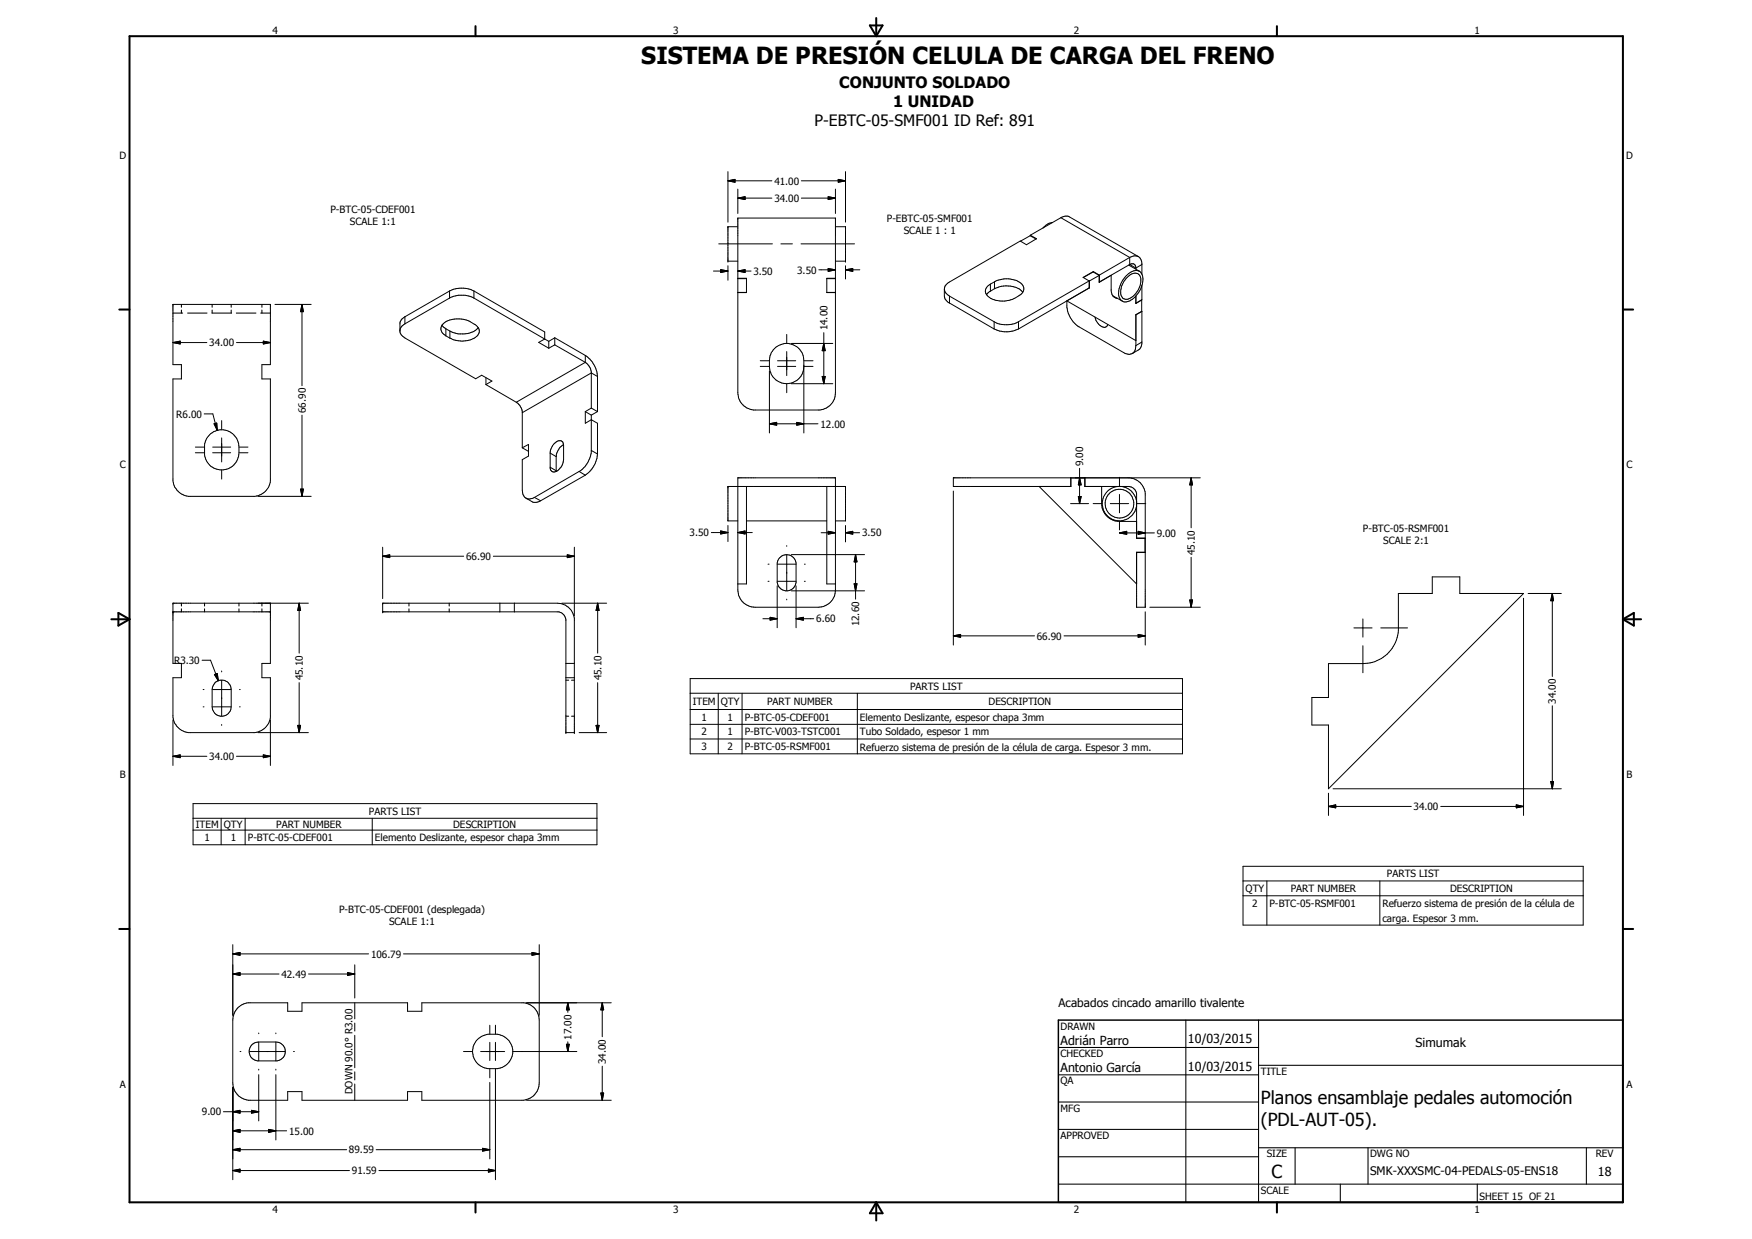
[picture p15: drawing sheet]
<svg xmlns="http://www.w3.org/2000/svg" width="420mm" height="297mm" viewBox="0 0 420 297" stroke-linecap="round" stroke-linejoin="round" font-family="sans-serif">
<defs><g id="words">
<text font-size="5.7" x="153.8" y="15.3">SISTEMA DE PRESIÓN CELULA DE CARGA DEL FRENO</text>
<g font-size="4.3">
<text x="302.4" y="264.8">Planos ensamblaje pedales automoción</text>
<text x="302.4" y="269.9">(PDL-AUT-05).</text>
<text x="304.9" y="282.4">C</text>
</g>
<g font-size="3.8">
<text x="201.3" y="21.2">CONJUNTO SOLDADO</text>
<text x="214.2" y="25.7">1 UNIDAD</text>
<text x="195.3" y="30.3">P-EBTC-05-SMF001 ID Ref: 891</text>
</g>
<g font-size="3">
<text x="254.3" y="250.6">Adrián Parro</text>
<text x="284.9" y="250.1">10/03/2015</text>
<text x="339.5" y="251.1">Simumak</text>
<text x="254.3" y="257.1">Antonio García</text>
<text x="284.9" y="256.7">10/03/2015</text>
<text x="383.2" y="281.9">18</text>
</g>
<g font-size="2.8">
<text x="253.9" y="241.5">Acabados cincado amarillo tivalente</text>
<text x="328.6" y="281.8">SMK-XXXSMC-04-PEDALS-05-ENS18</text>
</g>
<g font-size="2.4">
<text x="65.4" y="8">4</text>
<text x="161.4" y="8">3</text>
<text x="257.5" y="8">2</text>
<text x="353.6" y="8">1</text>
<text x="28.7" y="38">D</text>
<text x="390" y="38">D</text>
<text x="185.7" y="44.2">41.00</text>
<text x="79.2" y="51">P-BTC-05-CDEF001</text>
<text x="83.9" y="53.9">SCALE 1:1</text>
<text x="185.7" y="48.4">34.00</text>
<text x="212.7" y="53.3">P-EBTC-05-SMF001</text>
<text x="216.7" y="56.1">SCALE 1 : 1</text>
<text x="180.7" y="65.9">3.50</text>
<text x="191.2" y="65.6">3.50</text>
<text x="50.2" y="83">34.00</text>
<text x="198.4" y="79.2" transform="rotate(-90 198.4 79.2)">14.00</text>
<text x="42.3" y="100.1">R6.00</text>
<text x="73.4" y="99" transform="rotate(-90 73.4 99)">66.90</text>
<text x="196.8" y="102.5">12.00</text>
<text x="28.8" y="112.2">C</text>
<text x="259.8" y="111.8" transform="rotate(-90 259.8 111.8)">9.00</text>
<text x="390" y="112.2">C</text>
<text x="165.4" y="128.6">3.50</text>
<text x="206.7" y="128.6">3.50</text>
<text x="277.4" y="128.7">9.00</text>
<text x="326.8" y="127.5">P-BTC-05-RSMF001</text>
<text x="331.7" y="130.4">SCALE 2:1</text>
<text x="111.8" y="134.2">66.90</text>
<text x="286.5" y="133.1" transform="rotate(-90 286.5 133.1)">45.10</text>
<text x="195.7" y="149.2">6.60</text>
<text x="206.1" y="150.2" transform="rotate(-90 206.1 150.2)">12.60</text>
<text x="248.7" y="153.3">66.90</text>
<text x="41.8" y="159.2">R3.30</text>
<text x="72.6" y="163.1" transform="rotate(-90 72.6 163.1)">45.10</text>
<text x="144.2" y="163.1" transform="rotate(-90 144.2 163.1)">45.10</text>
<text x="218.3" y="165.4">PARTS LIST</text>
<text x="166.1" y="169">ITEM</text>
<text x="168.2" y="172.8">1</text>
<text x="172.8" y="169.1">QTY</text>
<text x="174.4" y="172.8">1</text>
<text x="178.6" y="172.8">P-BTC-05-CDEF001</text>
<text x="184" y="169">PART NUMBER</text>
<text x="206.2" y="172.8">Elemento Deslizante, espesor chapa 3mm</text>
<text x="237.1" y="169.1">DESCRIPTION</text>
<text x="373.1" y="168.7" transform="rotate(-90 373.1 168.7)">34.00</text>
<text x="168.2" y="176.3">2</text>
<text x="168.2" y="179.8">3</text>
<text x="174.4" y="176.3">1</text>
<text x="174.4" y="179.8">2</text>
<text x="178.6" y="176.3">P-BTC-V003-TSTC001</text>
<text x="178.6" y="179.8">P-BTC-05-RSMF001</text>
<text x="206.2" y="176.3">Tubo Soldado, espesor 1 mm</text>
<text x="206.2" y="180">Refuerzo sistema de presión de la célula de carga. Espesor 3 mm.</text>
<text x="50.2" y="182.2">34.00</text>
<text x="28.8" y="186.5">B</text>
<text x="390.1" y="186.5">B</text>
<text x="88.5" y="195.3">PARTS LIST</text>
<text x="339" y="194.2">34.00</text>
<text x="47" y="198.5">ITEM</text>
<text x="49.1" y="201.6">1</text>
<text x="53.7" y="198.5">QTY</text>
<text x="55.3" y="201.6">1</text>
<text x="59.4" y="201.7">P-BTC-05-CDEF001</text>
<text x="66.2" y="198.5">PART NUMBER</text>
<text x="89.9" y="201.7">Elemento Deslizante, espesor chapa 3mm</text>
<text x="108.7" y="198.5">DESCRIPTION</text>
<text x="298.7" y="213.9">QTY</text>
<text x="309.5" y="213.9">PART NUMBER</text>
<text x="332.6" y="210.4">PARTS LIST</text>
<text x="347.8" y="213.9">DESCRIPTION</text>
<text x="81.3" y="219">P-BTC-05-CDEF001 (desplegada)</text>
<text x="93.3" y="221.9">SCALE 1:1</text>
<text x="300.3" y="217.4">2</text>
<text x="304.4" y="217.4">P-BTC-05-RSMF001</text>
<text x="331.5" y="217.5">Refuerzo sistema de presión de la célula de</text>
<text x="331.5" y="221">carga. Espesor 3 mm.</text>
<text x="89" y="229.6">106.79</text>
<text x="67.5" y="234.4">42.49</text>
<text x="137.1" y="249.2" transform="rotate(-90 137.1 249.2)">17.00</text>
<text x="254.3" y="246.8">DRAWN</text>
<text x="145.3" y="255.1" transform="rotate(-90 145.3 255.1)">34.00</text>
<text x="254.3" y="253.4">CHECKED</text>
<text x="302.4" y="257.7">TITLE</text>
<text x="28.8" y="260.7">A</text>
<text x="84.5" y="262.4" transform="rotate(-90 84.5 262.4)">DOWN 90.0° R3.00</text>
<text x="254.3" y="260">QA</text>
<text x="390" y="260.7">A</text>
<text x="48.4" y="267.4">9.00</text>
<text x="254.3" y="266.5">MFG</text>
<text x="69.3" y="272">15.00</text>
<text x="254.3" y="273.1">APPROVED</text>
<text x="83.7" y="276.5">89.59</text>
<text x="84.4" y="281.5">91.59</text>
<text x="303.8" y="277.5">SIZE</text>
<text x="328.6" y="277.5">DWG NO</text>
<text x="382.7" y="277.4">REV</text>
<text x="302.4" y="286.2">SCALE</text>
<text x="354.8" y="287.7">SHEET 15 OF 21</text>
<text x="65.4" y="290.7">4</text>
<text x="161.4" y="290.7">3</text>
<text x="257.5" y="290.7">2</text>
<text x="353.6" y="290.7">1</text>
</g>
</g></defs>
<g fill="none" stroke="#000" stroke-width=".24">
<path d="M172.4 58.5h12.8M174.6 43.3l1.7-.3v.7zM174.6 54.4h.1M174.6 41.1v12.2M174.6 54.4v8.2M174.6 54.4h2.3M174.6 43.3h10.5M176.9 47.5l1.8-.3v.6zM176.9 45.3v5.9M176.9 52.3h23.5v41.8a4.2 4.2 0 0 1-3.8 4.2h-15.9a4.2 4.2 0 0 1-3.8-4.2zM176.9 47.5h8.2M187.3 58.5h2.7"/>
<path d="M192.1 58.5h12.8M192.2 47.5h8.2M192.2 43.3h10.6M198.6 47.2l1.8 .3-1.8 .3zM200.4 45.3v5.9M200.4 54.4h2.4M201 43l1.8 .3-1.8 .4zM202.8 54.4h.1M202.8 41.1v12.2M202.8 54.4v8.2M247 56.5l1.5 .8M247 56.5l-2.3 1.3"/>
<path d="M247.1 56.4l1.5 .8-2.4 1.5-1.5-.9-17.3 10-.8 .8-.1 .7M247.1 56.4v.1M252.4 53.3a3.3 3.3 0 0 0-2.3 1.4M254.4 52.2l-7.3 4.2M254.4 52.2l16.5 9.5M254.4 52.2l.9-.3h.9l16.8 9.6M41.5 73h23.3v14.4h-2v3.4h2v24.5a4.2 4.2 0 0 1-3.7 3.7h-15.9a4.2 4.2 0 0 1-3.7-3.7v-24.5h2v-3.4h-2zM65.9 73h8.7M72.4 73l.4 1.7h-.7zM72.4 73v19.5M97.1 75.9l-.7 .6-.5 .9 .1 2.4 .6 .8 17.5 10.2 1.4-.8 2.5 1.4-1.5 .8M97.1 77.6l-.9 .8-.3 .7"/>
<path d="M97.1 75.9v1.7M106 78l.9 .8M106.9 78.8v1.7M106.9 78.8l1 .6M107.8 71.5a6.2 6.2 0 0 1 5.9 0M107.8 69.8a6.5 6.5 0 0 1 5.9 0M107.8 69.8v1.7M107.8 71.5l-10.7 6.1M107.8 69.8l-10.7 6.1M107.9 79.4v1.7M113.7 69.8l16.9 9.8v1.7M113.7 71.5l16.9 9.8"/>
<path d="M113.7 69.8v1.7M114.7 78.5a4.3 4.3 0 0 1-3.4 1.6l-1.6-.1-1.8-.6M171.1 65h3.5M172.8 64.6l1.8 .4-1.8 .3zM174.6 62.6h.1M174.6 63.7v3.5M174.6 62.6h2.3M176.9 65l1.8-.4v.7zM176.9 66.7h2.1v3.4h-2.1M176.9 66.8h2.1M176.9 70.1h2.1M176.9 65h3.2"/>
<path d="M196.4 64.7h4M197.6 79.8v12.2M198.3 66.8h2.1M198.3 70.1h2.1M198.6 64.4l1.8 .3-1.8 .4zM200.4 66.7h-2.1v3.4h2.1M200.4 62.6h2.4M202.8 64.7l1.7-.3v.7zM202.8 62.6h.1M202.8 63.7v3.2M202.8 64.7h3.4M226.5 69.3v1.7a1.87 1.87 0 0 0 1.2 1.6"/>
<path d="M226.5 69.3l.3 .9 .9 .8M227.7 71l11 6.3a6.3 6.3 0 0 0 5.6-.2M227.7 71v1.6M227.7 72.6l10.7 6.3M237.5 69.8l-.9 .9M237.5 68.1v1.7M238.4 78.9a6.5 6.5 0 0 0 5.9 0M238.4 77.1v1.8M238.5 69.2a6 6 0 0 1 6.6 .6l.2 .3M238.5 69.2l-1 .6M238.5 67.6a5.8 5.8 0 0 1 6.7 .7 1.74 1.74 0 0 1-.9 2.6 6.5 6.5 0 0 1-6.5 .7 1.94 1.94 0 0 1-1.3-2.5l1-1M238.5 67.6v1.6"/>
<path d="M238.5 67.6l-1 .5M244.3 77.1v1.8M261.2 67.4l-16.9 9.7M261.2 67.4v1.6M261.2 67.4h.1M261.2 69h.1M261.3 69l-17 9.9M261.3 67.4v1.6M262.2 65.2l1.4 .8-2.3 1.4M262.2 65.2l-2.4 1.3M262.2 65.1v.1M262.2 65.1l-2.5 1.4 1.5 .9"/>
<path d="M262.2 65.1l1.4 .9M262.6 76a2.66 2.66 0 0 0 2.5 2.4l.4-.3 .2-.3M263.6 67.6h.1M263.6 66v1.7l2.9-1.7v3.7a1.69 1.69 0 0 0 1.5 1.8M266.9 70.9l2.2 1.3M270 66.8a2.63 2.63 0 0 1 2.8-1.2l.2 .1a2.34 2.34 0 0 1 .5 2.6 4.2 4.2 0 0 1-3.6 3.5 1.84 1.84 0 0 1-1-2.7l.7-1.7zM270.1 66.1a2.72 2.72 0 0 1 3.2-1 3.7 3.7 0 0 1 0 4.6 4.6 4.6 0 0 1-3.7 2.7 2.4 2.4 0 0 1-1.2-3.2l.5-1.5zM270.7 63.5l2.6 1.5M270.9 63.4l-7.3 4.2M270.9 61.7v1.7M270.9 61.7l-7.3 4.3M270.9 63.4l1.5 .9"/>
<path d="M270.9 63.4l.2-.1a.86 .86 0 0 1 1 .1 .86 .86 0 0 1 .3 .9M272.4 64.3v.3M272.4 71v1.8l1.4-.9M273 61.5l.5 .5 .3 .8v2.9M273 61.5l-.9-.2-1.2 .4M273.8 71.9h.1M273.8 74.6v.1M273.8 74.6l-1.4 .8v7.4M273.8 71.9v2.7M273.8 74.7l-1.4 .8M273.8 68.4v3.4l-1.4 .9M273.8 74.7v7.9l-.6 1.2-1.6 1"/>
<path d="M273.8 63.4l-1.4 .9M41.5 82.1l1.7-.3v.7zM41.5 82.1h8.1M49 99.2h2l1.1 4M56.7 82.1h8.1M63.1 81.8l1.7 .3-1.7 .4zM72.4 99.5v19.5M106.9 80.5a1.8 1.8 0 0 1-1.2-1.7 1.8 1.8 0 0 1 1.2-1.7 6.3 6.3 0 0 1 8 1.8 2.15 2.15 0 0 1-1.8 2.5l-.7 .2a6.7 6.7 0 0 1-4.5-.5M106.9 80.5l1 .6M116.5 92.2l7.3 4.2M116.5 90.6v1.6M123.8 96.4l.9 .9 .6 1.4v8.7"/>
<path d="M130.6 81.3l-1.4 .8 2.4 1.4M130.6 81.3l1 .5M131.6 81.8v1.7M133 82.7l7.4 4.2M133 81l7.4 4.2M133 82.7l-1.4 .8M133 81v1.7M133 81l-1.4 .8M140.4 85.2v1.7M140.4 98.7v2.8l1.4-.9 1.5 .9v7.3M140.4 86.9a3.4 3.4 0 0 1 1.4 2.3v8.6M140.4 98.7l1.4 .8"/>
<path d="M140.4 86.9l-16.6 9.5M140.4 85.2a6.6 6.6 0 0 1 2.9 5.1M141.8 99.5v8.8a6.4 6.4 0 0 1-2.9 4.7M141.8 97.8l-1.4 .9M141.8 97.8l1.5 .9M143.3 98.7l-1.5 .8M143.3 90.3v8.4M143.3 90.3l-1.5-.9-16.5 9.5M182.3 87.8h2.1M182.3 86.5h2.1M184.5 88.9v14.9M185.5 83.9a4.1 4.1 0 0 1 4.5-1.3 4.1 4.1 0 0 1 2.8 3.9 5 5 0 0 1-1.5 4.6 4.2 4.2 0 0 1-4.4 .5 4.2 4.2 0 0 1-2.4-3.8 4.9 4.9 0 0 1 1-3.9z"/>
<path d="M186.5 87.8h4.3M186.5 86.5h4.3M188.7 80.2v2M188.7 84.3v5.7M188.7 92.1v2M189.8 82.3h9.9M189.8 92h9.9M192.8 87.9v15.9M192.9 87.8h2.1M192.9 86.5h2.1M197.2 90.3h.7l-.3 1.7zM197.6 82.3l.3 1.8h-.7z"/>
<path d="M272.4 81.7l-16.5-9.6v1.6a6.4 6.4 0 0 0 2.9 4.7l11 6.3 1 .3 .8-.2M272.4 82.8a2.13 2.13 0 0 1-.8 2M273.8 82l-1.4 .8M46.9 107.2h2M46.9 108.5h2M50.2 104.3a4.1 4.1 0 0 1 4.6-1 4.1 4.1 0 0 1 2.5 3.9 4.5 4.5 0 0 1-3.8 5.4 4.1 4.1 0 0 1-4.4-3.6 5.7 5.7 0 0 1 .4-3.8zM51 107.2h4.3M51 108.5h4.3M51.3 101.6l.7-.2 .1 1.8zM53.2 100.8v2.1M53.2 105v5.7M53.2 112.8v2.1"/>
<path d="M57.4 107.2h2.1M57.4 108.5h2.1M61.8 119h12.8M72.1 117.3h.7l-.4 1.7zM125.3 107.4l1.4-.8v2.7l-1.4 .9v7.3l.1 .9 .7 1M125.3 107.4l1.4 .8M126.1 119.4l1.7 1h1l.9-.3M128.2 119.3l-1.1 .3-1-.2M128.2 119.3l1.5 .8M131.9 112l1.5 .9M131.9 108.6l1.5 .9M132.9 106.3a1.41 1.41 0 0 1 1.9-.5l.4 1v3.4a3.2 3.2 0 0 1-2.5 3l-.5-.4-.3-.5v-3.9l.4-1.1z"/>
<path d="M133.4 109.5v3.5M135.2 106.6a3.6 3.6 0 0 0-1.8 2.9M138.9 113l-10.7 6.3M138.9 113l1.5 .9M140.4 113.9l-10.7 6.2M141.8 108l1.5 .8M143.3 108.8a6.6 6.6 0 0 1-2.9 5.1M174.6 116.6h.1M174.6 116.6h28.2M174.6 116.6v8.3h2.3M176.9 114.6h23.5v26.8a4.1 4.1 0 0 1-4.2 4.2h-15.1a4.1 4.1 0 0 1-4.2-4.2zM179 116.6v23.4h-2.1"/>
<path d="M184.5 101.6l1.8-.3v.6zM184.5 101.6h11.7M191.1 101.3l1.7 .3-1.7 .3zM198.3 116.6v23.4h2.1M202.8 116.6h.1M202.8 116.6v8.3h-2.4M228.6 117.7v36.9M249.2 116.6l23.4 23.4M256.8 114.6v2M258.6 119h.7l-.4 1.7zM258.9 114.6l.4 1.6h-.7zM258.9 112.3v8.4"/>
<path d="M260.2 114.6v2M264.2 116.6v4.1M268.2 116.6a4.1 4.1 0 0 0-3.9 4.2 4.1 4.1 0 0 0 3.9 4.1 4.1 4.1 0 0 0 4.4-3.5M268.5 114.4v2.1M268.5 118.5v4.4M269 116.6a4.2 4.2 0 0 1 3.6 3.5M270.9 114.6a4.2 4.2 0 0 1 3.7 3.7v27.3h-2v-13.2h2v-3.3h-2v-10.7a2.01 2.01 0 0 0-1.8-1.8h-10.7v-2M285.7 114.6l.3 1.6h-.7zM285.7 114.6v11.9M287.9 114.6h-59.3v2h28.2v-2M91.8 133.3l1.7-.3v.7zM91.8 131.2v12.3"/>
<path d="M91.8 133.3h19.4M118.3 133.3h19.4M136 133l1.7 .3-1.7 .4zM137.7 131.2v16.4M170.6 127.7h4M172.8 127.3l1.8 .4-1.8 .3zM174.6 126v3.8M176.9 127.7l1.8-.4v.7zM176.9 127.7h3.5M179 124.9h19.3M184.2 135.3h.2M184.2 139.4h.2"/>
<path d="M186.5 135.3h4.3M186.5 139.4h4.3M186.8 133.9a2.28 2.28 0 0 1 2.4-.8 2.28 2.28 0 0 1 1.7 1.9v4.7a2.29 2.29 0 0 1-2.3 1.9 2.29 2.29 0 0 1-2.2-1.9v-4.7zM188.7 130.8v.2M188.7 133.1v8.5M189.8 133h17.5M192.9 135.3h.2M192.9 139.4h.2M196.9 127.7h3.5M198.6 127.4l1.8 .3-1.8 .4zM202.8 127.7l1.7-.3v.7zM202.8 126v3.9"/>
<path d="M202.8 127.7h3.4M204.8 140h.7l-.3 1.6zM205.2 133l.3 1.7h-.7zM205.2 133v10.6M256.7 120.7h4.4M262.2 120.7h2M264.2 120.7a4.3 4.3 0 0 0 4.3 4.3h4.1M266.3 120.7h4.4M268.5 127.8l1.7-.4v.7zM268.5 125v2M268.5 127.8h8.3M272.6 132.5h2"/>
<path d="M272.6 129h2M272.7 120.7h2.1M273 127.4l1.6 .4-1.6 .3zM285.7 133.6v12M41.5 146.7h.1M41.5 144.6h.1M41.5 144.6v14.4h2v3.5h-2v9.4a4.2 4.2 0 0 0 3.7 3.7h15.9a4.2 4.2 0 0 0 3.7-3.7v-9.4h-2v-3.5h2v-14.4M41.5 146.7h23.3M41.5 144.6h32.4M48.5 158.3h2l1.9 4.9M64.8 146.7h.1M64.8 144.6h.1"/>
<path d="M71.7 144.6l.4 1.7h-.7zM71.7 144.6v12M91.8 146.7h.1M91.8 144.6h.1M91.8 146.7h42.1a2.15 2.15 0 0 1 1.8 1.8v27.1M91.8 144.6h41.8a4.2 4.2 0 0 1 4.1 3.7v27.3M91.8 144.6v2.1M119.9 144.6v2.1M123.3 144.6v2.1M134.7 144.6h10.8M135.7 159h2M143.3 144.6l.4 1.7h-.8z"/>
<path d="M143.3 144.6v12M183 148.3h3.4M184.7 148l1.7 .3-1.7 .4zM186.4 140.5v10M188.7 143.6v.2M189.8 141.6h17.5M190.9 148.3l1.7-.3v.7zM190.9 140.5v10M190.9 148.3h4.2M228.6 152.4l1.8-.3v.7zM228.6 152.4h19.5M255.2 152.4h19.4"/>
<path d="M273 152.1l1.6 .3-1.6 .4zM274.6 146.7v7.9M275.7 145.6h12.2M285.3 143.8h.7l-.3 1.8zM324.7 150.5h4.3M326.8 148.4v4.3M326.8 154.8v6.5M331.1 150.5h6.5M335.4 142.3h8.1v-4h6.6v4h15.3l-46.8 46.8v-15.3h-4v-6.6h4v-8.1h8.2a8.5 8.5 0 0 0 8.6-8zM365.4 143.4v52.1M366.5 142.3h7.9M372.3 142.3l.3 1.7h-.7z"/>
<path d="M372.3 142.3v19.9M41.5 172.6v10.9M48.7 165.3h.2M48.7 169.5h.2M51 165.3h4.3M51 169.5h4.3M51.4 161.7l.7-.2 .3 1.7zM51.6 163.7a2.3 2.3 0 0 1 2.4-.5 2.3 2.3 0 0 1 1.4 2.1v4.2a2.29 2.29 0 0 1-2.2 2.2 2.29 2.29 0 0 1-2.3-2.2v-4.2l.1-.6zM53.2 160.9v.2M53.2 163.1v8.5M53.2 173.7v.2M57.4 165.3h.2"/>
<path d="M57.4 169.5h.2M61.8 175.6h12.1M64.8 172.6v10.9M71.4 173.9h.7l-.4 1.7zM71.7 163.7v11.9M135.7 175.6h.1M135.7 162.5h2M135.7 175.6h2M137.7 175.6h.1M138.9 175.6h6.6M142.9 173.9h.8l-.4 1.7zM143.3 163.7v11.9"/>
<path d="M165.5 162.7h118.1v18h-118.1zM165.5 166.2h118.1M165.5 170.1h118.1M165.5 173.7h118.1M165.5 177.2h118.1M172.2 166.2v14.5M178 166.2v14.5M205.6 166.2v14.5M372.3 169.2v19.9M41.5 181.3l1.7-.3v.7zM41.5 181.3h8.1M46.3 192.7h96.9v9.8h-96.9z"/>
<path d="M46.3 196.2h96.9M46.3 199h96.9M53 196.2v6.3M56.7 181.3h8.1M58.8 196.2v6.3M63.1 181l1.7 .3-1.7 .4zM89.3 196.2v6.3M318.6 193.3l1.7-.3v.7zM318.6 190.2v5.3M318.6 193.3h19.8M319.7 189.1h54.7M345.5 193.3h19.9"/>
<path d="M363.6 193l1.8 .3-1.8 .4zM371.9 187.4h.7l-.3 1.7zM298.1 207.7h81.6v14.1h-81.6zM298.1 211.2h81.6M298.1 214.8h81.6M303.8 211.2v10.6M330.9 211.2v10.6M55.8 228.7l1.8-.4v.7zM55.8 233.5l1.8-.3v.6zM55.8 226.5v16.9M55.8 228.7h32.6M55.8 233.5h11.1"/>
<path d="M74 233.5h11.1M83.3 233.2l1.8 .3-1.8 .3zM85.1 231.3v8M96.8 228.7h32.5M127.6 228.3l1.7 .4-1.7 .3zM129.3 226.5v16.9M57.1 241.6l1.3-.9 1.2-.3h9.4v2h3.4v-2h25.3v2h3.5v-2h24.3a4.1 4.1 0 0 1 3.8 4.1v15.1a4.3 4.3 0 0 1-3.8 4.2h-24.3v-2.1h-3.5v2.1h-25.3v-2.1h-3.4v2.1h-9.4a4.2 4.2 0 0 1-3.8-4.2v-15.1l.4-1.5zM57.6 252.1h.2M59.8 252.1h8.6M60.4 250.5l.8-.5 .8-.2h4.2a2.28 2.28 0 0 1 2.2 2.1 2.28 2.28 0 0 1-1.9 2.4h-4.7a2.29 2.29 0 0 1-1.9-1.5 2.29 2.29 0 0 1 .5-2.3zM62 247.6v.2M62 249.9v4.4"/>
<path d="M62 256.3v.2M62 257.6v11.1M66.2 247.6v.2M66.2 249.9v4.4M66.2 256.3v.2M66.2 257.6v15.7M70.4 252.1h.2M85.1 240.4v3.9M85.1 245.3v1.9M85.1 248.2v7.8M85.1 257v1.9M85.1 259.9v3.9"/>
<path d="M111.2 252.1h2M114.2 249.5l1.3-1a5.9 5.9 0 0 1 3.7-.6 4.1 4.1 0 0 1 3.8 4.2 4.1 4.1 0 0 1-3.8 4.1 5.3 5.3 0 0 1-3.7-.5 4.2 4.2 0 0 1-1.3-6.2zM115.3 252.1h5.7M117.5 245.8v2M117.5 249.9v4.4M117.5 256.3v2.1M117.5 259.5v18.3M118.8 245.8v2M118.8 249.9v4.4M118.8 256.3v26.5M123.1 252.1h15.2M126.3 240.4h20.3"/>
<path d="M135.8 250.4h.7l-.3 1.7zM136.2 240.4l.3 1.7h-.7zM136.2 240.4v2.3M136.2 249.8v2.3M144.4 240.4l.4 1.7h-.7zM144.4 240.4v8.1M144.4 255.6v8.2M53.6 266.5h8.4M55.8 266.5l1.8-.3v.7zM55.8 271.1l1.8-.3v.7zM55.8 275.6l1.8-.3v.7zM55.8 260.7v22.1"/>
<path d="M55.8 271.1h12.9M55.8 275.6h27.3M60.3 266.2l1.7 .3-1.7 .4zM64.4 270.8l1.8 .3-1.8 .4zM90.2 275.6h27.3M115.7 275.3l1.8 .3-1.8 .4zM126.3 263.8h20.3M144.1 262h.7l-.4 1.8zM55.8 280.6l1.8-.3v.7zM55.8 280.6h28M90.9 280.6h27.9M117.1 280.3l1.7 .3-1.7 .4z"/>
<circle cx="268.4" cy="120.7" r="3.4"/>
</g>
<g fill="none" stroke="#000" stroke-width=".25">
<path d="M41.5 75.1h2.3M43.5 73v.7M43.5 74.3v.8M45 75.1h4.6M50.8 75.1h4.7M50.9 73v.7M50.9 74.3v.8M55.4 73v.7M55.4 74.3v.8M56.7 75.1h4.7M62.5 75.1h2.3M62.8 73v.7"/>
<path d="M62.8 74.3v.8M43.5 144.6v.7M43.5 146v.7M49.1 144.6v.7M49.1 146v.7M57.3 144.6v.7M57.3 146v.7M62.8 144.6v.7M62.8 146v.7M98.1 144.6v.7M98.1 146v.7M107.7 144.6v.7"/>
<path d="M107.7 146v.7M135.7 171.7h.7M135.7 163.1h.7M137.1 171.7h.6M137.1 163.1h.6M253.8 251.1h48M253.8 257.7h48M284.4 244.6v43.6M301.8 255.4h87.4M301.8 244.6v43.6M253.8 264.2h48M253.8 270.8h48"/>
<path d="M253.8 277.3h48M301.8 275.2h87.4M310.6 275.2v8.7M328.1 275.2v8.7M380.4 275.2v8.7M253.8 283.9h135.4M321.4 283.9v4.3M354.3 283.9v4.3"/>
</g>
<g fill="none" stroke="#000" stroke-width=".48">
<path d="M31.1 8.7h358.1v279.5h-358.1zM114 6.3v2.4M208.6 6.1h3.1l-1.6 2.6zM210.1 4.3v4.4M306.2 6.3v2.4M28.6 74.2h2.5M389.2 74.2h2.5M26.7 148.5h4.4M28.4 146.9l2.7 1.6-2.7 1.5zM389.2 148.5h4.4M389.2 148.5l2.6-1.6v3.1zM28.6 222.7h2.5"/>
<path d="M389.2 222.7h2.5M114 288.2v2.5M210.1 288.2v4.4M210.1 288.2l1.6 2.7h-3.1zM306.2 288.2v2.5"/>
</g>
<path d="M253.8 244.6h135.4v43.6h-135.4z" fill="none" stroke="#000" stroke-width=".35"/>
<g fill="#000">
<path d="M174.6 43.3l1.7-.3v.7zM176.9 47.5l1.8-.3v.6zM198.6 47.2l1.8 .3-1.8 .3zM201 43l1.8 .3-1.8 .4zM72.4 73l.4 1.7h-.7zM172.8 64.6l1.8 .4-1.8 .3zM176.9 65l1.8-.4v.7zM198.6 64.4l1.8 .3-1.8 .4zM202.8 64.7l1.7-.3v.7zM41.5 82.1l1.7-.3v.7zM63.1 81.8l1.7 .3-1.7 .4zM197.2 90.3h.7l-.3 1.7z"/>
<path d="M197.6 82.3l.3 1.8h-.7zM51.3 101.6l.7-.2 .1 1.8zM72.1 117.3h.7l-.4 1.7zM184.5 101.6l1.8-.3v.6zM191.1 101.3l1.7 .3-1.7 .3zM258.6 119h.7l-.4 1.7zM258.9 114.6l.4 1.6h-.7zM285.7 114.6l.3 1.6h-.7zM91.8 133.3l1.7-.3v.7zM136 133l1.7 .3-1.7 .4zM172.8 127.3l1.8 .4-1.8 .3zM176.9 127.7l1.8-.4v.7z"/>
<path d="M198.6 127.4l1.8 .3-1.8 .4zM202.8 127.7l1.7-.3v.7zM204.8 140h.7l-.3 1.6zM205.2 133l.3 1.7h-.7zM268.5 127.8l1.7-.4v.7zM273 127.4l1.6 .4-1.6 .3zM71.7 144.6l.4 1.7h-.7zM143.3 144.6l.4 1.7h-.8zM184.7 148l1.7 .3-1.7 .4zM190.9 148.3l1.7-.3v.7zM228.6 152.4l1.8-.3v.7zM273 152.1l1.6 .3-1.6 .4z"/>
<path d="M285.3 143.8h.7l-.3 1.8zM372.3 142.3l.3 1.7h-.7zM51.4 161.7l.7-.2 .3 1.7zM71.4 173.9h.7l-.4 1.7zM142.9 173.9h.8l-.4 1.7zM41.5 181.3l1.7-.3v.7zM63.1 181l1.7 .3-1.7 .4zM318.6 193.3l1.7-.3v.7zM363.6 193l1.8 .3-1.8 .4zM371.9 187.4h.7l-.3 1.7zM55.8 228.7l1.8-.4v.7zM55.8 233.5l1.8-.3v.6z"/>
<path d="M83.3 233.2l1.8 .3-1.8 .3zM127.6 228.3l1.7 .4-1.7 .3zM135.8 250.4h.7l-.3 1.7zM136.2 240.4l.3 1.7h-.7zM144.4 240.4l.4 1.7h-.7zM55.8 266.5l1.8-.3v.7zM55.8 271.1l1.8-.3v.7zM55.8 275.6l1.8-.3v.7zM60.3 266.2l1.7 .3-1.7 .4zM64.4 270.8l1.8 .3-1.8 .4zM115.7 275.3l1.8 .3-1.8 .4zM144.1 262h.7l-.4 1.8z"/>
<path d="M55.8 280.6l1.8-.3v.7zM117.1 280.3l1.7 .3-1.7 .4z"/>
</g>
<use href="#words"/>
</svg>
